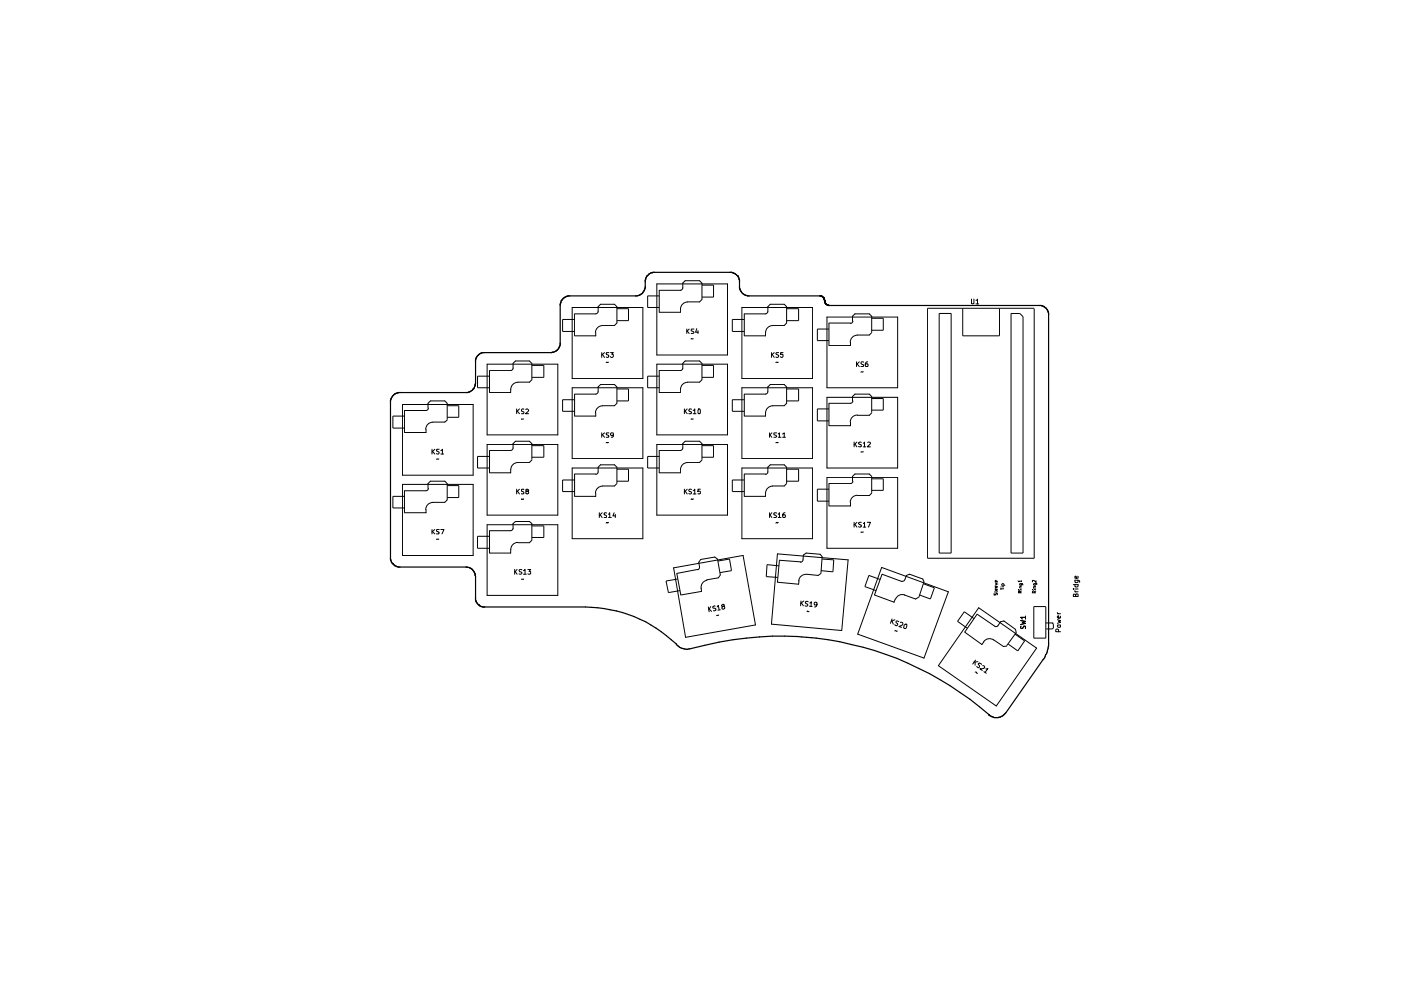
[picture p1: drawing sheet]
<svg xmlns="http://www.w3.org/2000/svg" width="297mm" height="210mm" viewBox="0 0 297 210" stroke-linecap="round" stroke-linejoin="round" font-family="sans-serif">
<g fill="none" stroke="#000" stroke-width=".21">
<path d="M103.3 77.2h15v15h-15zM103.8 78.6h4.5l.4-.3 .1-1.3 .5-.5h3l.5 .5v3.5l-.5 .5-2.5 .1a1.69 1.69 0 0 0-1.5 2.1h-4.5zM103.8 79.8h-2.6v2.4h2.6M112.8 77.5h2.5v2.5h-2.5M121.3 65.2h15v15.1h-15zM121.8 67.7h-2.5v2.6h2.5M126.3 66.5h-4.5v4.7h4.5v-.7M126.8 66l-.2 .5h-.3M126.8 66v-1l.5-.5h3l.5 .5v3.5l-.5 .5h-2.6a1.5 1.5 0 0 0-1.5 1.5M127.6 74.8v1M127.7 75.2l.5 .6M128.2 74.8l-.6 .5"/>
<path d="M129 76.8l-.5 .1M129.1 74.8h-.5l-.1 .1 .1 .3 .4 .1v.4h-.5M129.4 74.8h.6l-.3 .3 .3 .1v.4l-.1 .2-.5-.2M130.8 65.4h2.5v2.6h-2.5M139.3 77.2h14.9v15h-14.9zM139.3 60.2h14.9v15.1h-14.9zM139.8 61.6l4.5-.1 .4-.2 .1-1.3 .5-.5h3l.5 .5v3.5l-.5 .5h-2.5a1.69 1.69 0 0 0-1.5 2.2h-4.5zM139.8 78.6h4.5l.4-.3 .1-1.3 .5-.5h3l.5 .5v3.5l-.5 .5-2.5 .1a1.69 1.69 0 0 0-1.5 2.1h-4.5zM139.8 79.8h-2.5v2.4h2.5M139.8 62.7h-2.5v2.5h2.5M145.6 69.8v.9M145.7 70.2l.4 .5"/>
<path d="M146.1 69.8l-.5 .5M147 71.8l-.5 .1M147.1 69.8h-.6l.1 .4 .5 .2-.1 .3h-.5M147.7 69.7l-.2 .7h.6M148 70.1v.6M148.8 77.5h2.5v2.5h-2.5M148.8 60.5h2.5v2.5h-2.5M157.3 65.2h15v15.1h-15zM157.8 67.7h-2.5v2.6h2.5M162.3 66.5l.4-.2 .1-1.3 .5-.5h3l.5 .5v3.5l-.5 .5h-2.5a1.69 1.69 0 0 0-1.5 2.2h-4.5v-4.7h4.5M163.6 74.8v1M163.7 75.2l.5 .6"/>
<path d="M164.2 74.8l-.6 .5M165 76.8l-.5 .1M165.1 74.8h-.4l-.2 .1 .2 .3 .4 .2v.2l-.2 .2-.4-.1M166 74.8h-.5v.4h.5v.4l-.2 .2h-.2l-.1-.2M166.8 65.4h2.5v2.6h-2.5M175.3 67.2h15v15h-15zM175.8 69.8h-2.5v2.4h2.5M180.3 68.5h-4.5v4.7h4.5v-.6M180.7 68.1v-1l.6-.6h3l.5 .6v3.3M180.8 68.1l-.2 .4-.3 .1M181.6 76.7v1M181.7 77.1l.5 .6"/>
<path d="M181.8 71.1a1.5 1.5 0 0 0-1.5 1.5M182.2 76.7l-.6 .6M183 78.8l-.5 .1M183.1 76.8l-.4-.1-.2 .3 .2 .2 .3 .1v.4h-.5M184 76.7l-.4 .1a.74 .74 0 0 0-.1 .9h.5l.1-.4-.1-.2h-.5v.2M184.8 67.5h2.5v2.5h-2.5M184.8 70.5l-.5 .5h-2.5M199.1 66.5h2.6v50.8h-2.6zM204.1 65.4v5.8h7.8v-5.8M206 63.4v.9l.1 .1 .4-.1v-.9M206.9 63.7l.3-.3v1M206.9 64.4h.6"/>
<path d="M214.4 66.5h1.8l.7 .6v50.2h-2.5zM219.3 65.4h-22.6v53h22.6v-53M85.3 85.8h15v15h-15zM85.8 88.2h-2.5v2.6h2.5M90.7 86.5v-1l.6-.5h3l.5 .5v3.5M90.8 86.5v.3l-.5 .2h-4.5v4.7h4.5v-.7M91.6 95.2v1.1M91.7 95.7l.5 .6M91.8 89.5a1.5 1.5 0 0 0-1.5 1.5M92.2 95.2l-.6 .6M93 97.3l-.5 .1M93.1 95.2h-.5v.5l.3 .1 .2 .2-.2 .3-.4-.1"/>
<path d="M93.5 95.5l.3-.3v1.1M93.5 96.3h.6M94.8 86h2.5v2.5h-2.5M94.8 89.1l-.5 .4h-2.5M103.3 94.2h15v15h-15zM103.8 96.8h-2.6v2.4h2.6M109.5 86.7v1M109.7 87.2l.4 .5M110.1 86.7l-.6 .6M111 88.8l-.4 .1M111.1 86.8l-.4-.1-.1 .2v.2l.5 .3-.1 .3h-.4M111.5 86.9l.3-.2 .3 .3-.7 .7h.7"/>
<path d="M112.8 97.5v-3.4l-.5-.5h-3l-.5 .5-.1 1.1-.4 .3h-4.5v4.7h4.5a1.69 1.69 0 0 1 1.5-2.1l2.5-.1 .5-.5M112.8 94.5h2.5v2.4h-2.5M121.3 99.2h15v15h-15zM121.3 82.2h15v15h-15zM121.8 84.8h-2.5v2.4h2.5M126.3 83.6h-4.5v4.6h4.5v-.7M126.8 83.1l-.2 .4-.3 .1M126.8 83.1v-1.1l.5-.5h3l.5 .5v3.5l-.5 .5h-2.6a1.5 1.5 0 0 0-1.5 1.5M127.6 91.8v.9M127.7 92.2l.5 .5M128.2 91.8l-.6 .5M129 93.8l-.5 .1"/>
<path d="M129.1 91.8h-.5l-.1 .1 .1 .3 .4 .1v.4h-.5M130 92.2l-.3 .2-.3-.2v-.3l.2-.1 .4 .1v.6l-.4 .2M130.8 82.5h2.5v2.5h-2.5M130.8 99.5h2.5v2.5h-2.5M139.3 94.2h14.9v15h-14.9zM139.8 96.8h-2.5v2.4h2.5M145.1 86.7v1M145.3 87.2l.4 .5M145.7 86.7l-.6 .6M146.6 86.8h-.5v.4l.4 .1 .1 .2-.1 .2h-.5M147 87l.3-.3v1M147 88.8l-.5 .1"/>
<path d="M147 87.7h.6M148.1 86.8l.2-.1 .2 .3-.1 .7h-.3l-.1-.2zM148.8 97.5v-3.4l-.5-.5h-3l-.5 .5-.1 1.1-.4 .3h-4.5v4.7h4.5a1.69 1.69 0 0 1 1.5-2.1l2.5-.1 .5-.5M148.8 94.5h2.5v2.4h-2.5M157.3 99.2h15v15h-15zM157.3 82.2h15v15h-15zM157.8 84.8h-2.5v2.4h2.5M162.3 83.6l.4-.3 .1-1.3 .5-.5h3l.5 .5v3.5l-.5 .5h-2.5a1.73 1.73 0 0 0-1.5 2.2h-4.5v-4.6h4.5M163.1 91.8v.9M163.2 92.2l.4 .5M163.6 91.8l-.5 .5M164.7 91.8l-.6 .1v.2l.6 .4-.2 .2h-.4"/>
<path d="M165 92l.3-.2v.9M165 93.8l-.5 .1M165 92.7h.6M165.9 92l.4-.2v.9M165.9 92.7h.6M166.8 82.5h2.5v2.5h-2.5M166.8 99.5h2.5v2.5h-2.5M175.3 84.2h15v15h-15zM175.8 86.7h-2.5v2.5h2.5M180.7 85v-.9l.6-.5h3l.5 .5v3.4M180.8 85l-.2 .4-.3 .1h-4.5v4.8h4.5v-.8M181.1 93.7v1"/>
<path d="M181.3 94.1l.4 .6M181.7 93.7l-.6 .6M181.8 88a1.5 1.5 0 0 0-1.5 1.5M182.6 93.8h-.5a.44 .44 0 0 0 .5 .5v.4h-.6M183 94l.3-.3v1M183 95.8h-.5M183 94.7h.5M184 93.8l.3-.1 .3 .3-.7 .7h.7M184.8 84.5h2.5v2.5h-2.5M184.8 87.5l-.5 .6h-2.5M85.3 102.7h15v15.1h-15zM85.8 105.2h-2.5v2.5h2.5"/>
<path d="M90.7 103.5v-1l.6-.5h3l.5 .5v3.5l-.5 .5h-2.5M90.8 103.5v.3l-.5 .2-4.5 .1v4.6h4.5v-.7M91.6 112.3v.9M91.7 112.7l.5 .5M91.8 106.5a1.5 1.5 0 0 0-1.5 1.5M92.2 112.3l-.6 .5M93 114.3l-.5 .1M93.1 112.3h-.5l-.1 .1 .1 .3 .4 .1v.4h-.5M93.5 112.3h.6l-.4 .9M94.8 103h2.5v2.5h-2.5M103.3 111.3h15v14.9h-15zM103.8 113.7h-2.6v2.5h2.6"/>
<path d="M109.5 103.7v1M109.7 104.1l.4 .6M110.1 103.7l-.6 .6M111 105.7l-.1 .2-.3-.2v.2M111.1 103.8h-.5v.3l.5 .3v.2l-.2 .1-.3-.1M111.7 104.1h-.2v-.3l.3-.1 .3 .2-.2 .2-.4 .1v.4a.32 .32 0 0 0 .5 0 .32 .32 0 0 0-.2-.5M112.8 114.5v-3.5l-.5-.4h-3l-.5 .4-.1 1.3-.4 .2h-4.5v4.8h4.5a1.72 1.72 0 0 1 1.5-2.3M112.8 111.5h2.5v2.5h-2.5M112.8 114.6l-.5 .5h-2.5M121.8 101.8h-2.5v2.4h2.5M126.3 100.5h-4.5v4.7h4.5v-.6M126.8 100.1l-.1 .2-.4 .3"/>
<path d="M126.8 100.1v-1l.5-.5h3l.5 .5v3.3M127.1 108.7v1M127.2 109.1l.5 .6M127.7 108.7l-.6 .6M128.6 108.8h-.5v.3l.5 .3-.1 .3h-.4M129 109.1l.3-.4v1M129 110.7l-.2 .2-.1-.2-.2 .2M129 109.7h.6M130.2 108.7l-.3 .7h.6M130.5 109.1v.6M130.8 102.5l-.5 .5-2.6 .1a1.5 1.5 0 0 0-1.5 1.5M145.1 103.7v1"/>
<path d="M145.3 104.1l.4 .6M145.7 103.7l-.6 .6M146.6 103.8l-.4-.1-.2 .2v.2l.5 .1 .1 .3-.1 .2-.5-.1M147 104.1l.3-.4v1M147 105.7l-.1 .2-.3-.2-.1 .2M147 104.7h.6M148.5 103.7h-.5v.5h.5v.4h-.5M152.2 119l2.5-.5 .4 2.5-2.5 .4M157.8 101.8h-2.5v2.4h2.5M162.3 100.6l.4-.3 .1-1.2 .5-.5h3l.5 .5v3.3M162.3 100.5h-4.5v4.7h4.5a1.69 1.69 0 0 1 1.5-2.1l2.5-.1 .5-.5M163.1 108.7v1"/>
<path d="M163.2 109.1l.4 .6M163.6 108.7l-.5 .6M164.7 108.8h-.6v.3l.6 .4-.2 .2h-.4M164.8 117.4l15 1.3-1.3 15-14.9-1.4zM165 109.1l.3-.4v1M165 110.7l-.2 .2-.1-.2-.2 .2M165 109.7h.6M165.2 120l-2.6-.3-.1 2.6 2.4 .1M166.4 108.7l-.3 .1a.74 .74 0 0 0-.1 .9h.4l.1-.4-.1-.2h-.4l-.1 .2M169.7 119.1l-4.4-.3-.5 4.6 4.5 .5 .1-.8M170.2 118.7v.3l-.5 .2M170.3 118.7v-1l.6-.4 3 .2 .4 .5-.2 3.5"/>
<path d="M174.3 118.5l2.5 .2-.2 2.5-2.5-.2M175.3 101.3h15v14.9h-15zM175.8 103.7h-2.5v2.6h2.5M180.7 102v-1l.6-.5h3l.5 .5v3.5M180.8 102v.3l-.5 .2h-4.5v4.8h4.5v-.8M181.1 110.7v1.1M181.3 111.2l.4 .6M181.7 110.7l-.6 .6M181.8 105a1.5 1.5 0 0 0-1.5 1.5M182.6 110.7h-.4l-.2 .2 .3 .4h.3v.4h-.6M183 111l.3-.3v1.1M183 112.8l-.5 .1"/>
<path d="M183 111.8h.5M183.9 110.7h.7l-.5 1.1M184.8 101.5h2.5v2.5h-2.5M184.8 104.6l-.5 .5h-2.5M109.1 120.7v1.1M109.2 121.2l.4 .6M109.6 120.7l-.5 .6M110.6 120.8l-.4-.1-.1 .2 .1 .3 .4 .2v.2l-.2 .2-.3-.1M111 121l.3-.3v1.1M111 122.8l-.4 .1M111 121.8h.6M111.9 120.7h.6l-.3 .5h.3v.5h-.6"/>
<path d="M142.8 120.4l14.8-2.6 2.6 14.7-14.8 2.6zM143.7 122.8l-2.5 .4 .5 2.4 2.5-.4M147.9 120.7l-4.4 .9 .8 4.6 4.4-.8v-.7M147.9 120.8l.4-.3-.1-1.3 .4-.6 2.9-.5 .6 .4 .6 3.4-.4 .6-2.5 .4M149.9 123a1.5 1.5 0 0 0-1.2 1.8M150.2 128.7l.2 1M150.4 129.1l.5 .5M150.7 128.6l-.4 .7M151.6 128.5l-.5 .1 .1 .3 .6 .2v.3l-.5 .1M152 128.7l.3-.3 .2 .9M152.4 130.4l-.4 .2M152.7 129.3l-.5 .1"/>
<path d="M153.4 128.5l.3 .2v.3l-.4 .2-.2-.2v-.3l.5-.3-.3-.3-.3 .3 .2 .2M169.8 127.4l-.1 1M169.9 127.8l.4 .6M170.4 127.4l-.7 .5M171 121.8a1.5 1.5 0 0 0-1.7 1.3M171.1 129.6h.4M171.4 127.6l-.6-.1v.3l.3 .2 .2 .4-.2 .1-.4-.1M171.6 128.5l.6 .1M171.7 127.8l.3-.2-.1 1M173.2 128.1l-.1 .2h-.4l-.1-.5 .2-.1 .4 .1-.2 .8-.3 .1M174.1 121.6l-.6 .4-2.5-.2M186.6 122.9l-2.4-.9-.8 2.4 2.3 .8"/>
<path d="M186.9 120.3l14.2 5.2-5.2 14-14.1-5zM189.1 131.2l-.3 1M189.1 131.7l.3 .6M189.7 133.8h.5M189.7 131.4l-.7 .3M190.6 131.8l-.5-.1-.1 .3 .3 .2v.3l-.2 .2-.4-.3M190.9 132h.4l.1 .3-.8 .5 .6 .2M191.2 123.2h.5l.5-1.2 .7-.2 2.8 1 .2 .6-1.1 3.3M191.2 123.3l-4.2-1.5-1.6 4.4 4.2 1.5 .2-.7M191.7 132.6l.2-.3 .4 .1-.3 .9-.4-.2zM191.8 126.2l2.3 .8 .6-.3M191.8 126.1a1.5 1.5 0 0 0-1.9 .9"/>
<path d="M195.8 123.8l2.3 .8-.8 2.4-2.3-.8M206.5 131.1l-2-1.4-1.5 2 2 1.5M206.8 140l-.6 .8M207.5 128.9l12.3 8.5-8.6 12.3-12.2-8.6zM210.6 135.6l2.2 1.5 .6-.1M210.7 135.7a1.5 1.5 0 0 0-2.1 .3M210.8 125.8v.3l.1 .1 .5-.4v.4M211 123.7l.4 .1-.4 .2M211.4 125.3v.2h-.6M211.4 124.8v.4h-.3l-.1-.4h.2l.1 .4M211.4 124.2v.4h-.3l-.1-.4h.2l.1 .4M211.4 123.1v.3h-.4v-.3h.2l.1 .3"/>
<path d="M211.6 132.7l.6-.9 .6-.1 2.5 1.7 .2 .7-2.1 2.8M211.6 132.7l-.2 .1h-.5l-3.7-2.6-2.7 3.8 3.7 2.7 .4-.6M212.2 124.4h.1M212.2 124.7v.4M212.2 124.8h.7M212.4 124.4h.5M212.4 124.1h.7M212.5 124.1l-.1-.2 .1-.2 .4 .2-.1 .2M215.2 134.5l2 1.4-1.4 2.1-2-1.4M215.9 125h.1M216.2 125h.4M216.3 125.7v-.4h-.3l-.1 .4h.7"/>
<path d="M216.4 131.6l1 .1-.7 .3 .7 .2-1 .2M216.5 132.8v.5h.3l.3-.5h.3v.5M216.6 124.3l-.4 .1v.3h.4M216.6 123.7l-.1 .4-.3-.1v-.3h.6v.3M216.6 123.2h-.7l.2 .2M216.6 125.3l-.3 .2M216.6 123.1v.3M217.4 130.9h-1l.3 .3M217.4 130.6v.6M218.9 125h.1M219.1 125h.6M219.1 124.7h.6"/>
<path d="M219.2 128.6h2.5v6.7h-2.5zM219.3 125.7l-.2-.4-.2 .1v.3h.8M219.6 123.7l.1 .2-.2 .2-.4-.1v-.3h.7v.3M219.7 124.3h-.5v.4M219.7 123.1v.4l-.5-.4h-.3l.1 .3M219.7 125.3l-.4 .2M221.7 132.1h1.4M223.1 132.1h.1M223.1 132.1l.2 .2v.9l-.2 .1h-1.3M224.2 131.4l.7 .2-.5 .1 .5 .2-.7 .3M224.2 129.9l.2 .2M224.2 130.1h.7"/>
<path d="M224.3 132.5h.5l.1 .4h-.6zM224.4 133.9v-.5l-.3-.1-.3 .2v.4h1.1M224.9 130.6v.4l-.2 .1h-.3l-.2-.4 .2-.1 .1 .5M227.6 124.9h.1M227.6 124h1M227.9 125.2l.2 .3M227.9 124v.4l.2 .1 .4-.1v-.4M227.9 125.5h.7M227.9 124.9h.7M228.1 126.2l.1-.3 .4 .2v.4h-1v-.4l.3-.1 .2 .2v.3M228.5 123v.4h-.6v-.4h.8l.2 .3-.1 .1M228.5 122.2v.4h-.6v-.4h.3v.4"/>
<path d="M206.7 142.5h.3l.1 .2h.1M206.7 140.4v.7M207.3 140.3l-.8 .1M208.1 140.9l-.4-.4-.3 .2 .3 .7-.4 .2-.2-.3M208.4 141.1a.34 .34 0 0 1 .4 .5l-.2 .1-.8 .1 .5 .4M208.6 142.4l.5 .3M209 141.8l.5-.1-.6 .9"/>
</g>
<g fill="none" stroke="#000" stroke-width=".25">
<path d="M156.4 58.5h.1M118.1 74.3h.1M173.8 62.7h.1M174 62.7h.1M174.1 62.7h.1M174.1 62.7h-16l-.5-.4-.7-.9-.1-2-.3-.7-.6-.7-.7-.3h-16.8l-.9 .5-.5 .6-.2 .6v1.6a2.16 2.16 0 0 1-1.7 1.7h-14.7l-.9 .5-.6 .6-.1 .6v8.8l-.4 .7-.8 .7-.6 .2h-14.7a2.73 2.73 0 0 0-1.5 1.5v5.1l-.1 .6a2.06 2.06 0 0 1-1.5 1.2h-14.7l-.8 .3-.8 1.1-.1 34 .2 .7 .7 .7 .7 .2 15.1 .1 .7 .5 .5 .9 .2 5.8 .8 .9 .6 .3h21.8a28.4 28.4 0 0 1 20 8.5l1.7 .5a71.2 71.2 0 0 1 29.8-2.1 67.6 67.6 0 0 1 34 16M174.1 62.7v.1M174.1 62.8h.1M174.2 62.8h.1M174.2 62.8l.1 .1M174.3 62.9h.1M174.3 62.9l.2 .1"/>
<path d="M174.5 63h.1M174.5 63l.1 .1M174.6 63.1h.1M174.6 63.1l.2 .6M174.7 63.2h.1M174.7 63.4h.1M174.7 63.5h.1M174.8 63.7h.1M174.8 63.8h.1M174.8 63.9h.1M174.8 64h.1M174.8 63.7l.2 .6"/>
<path d="M174.9 64.2h.1M175 64.3h.1M175 64.3l.1 .1M175.1 64.4h.1M175.1 64.4l.1 .1M175.2 64.5h.1M175.2 64.5v.1M175.2 64.6h.1M175.3 64.6h.1M175.3 64.6l.1 .1M175.4 64.7h.1M175.4 64.7l45.4 .1a2.03 2.03 0 0 1 1.5 1.6l-.1 70.8a4.8 4.8 0 0 1-1.1 2.7l-7.8 11.2-.9 .8-.7 .2h-.9l-1.2-.5"/>
<path d="M175.6 64.7h.1M175.8 64.8h.1M83.2 119.5h.1M101.4 128.2h.1M209.6 151.6h.1"/>
</g>
</svg>
